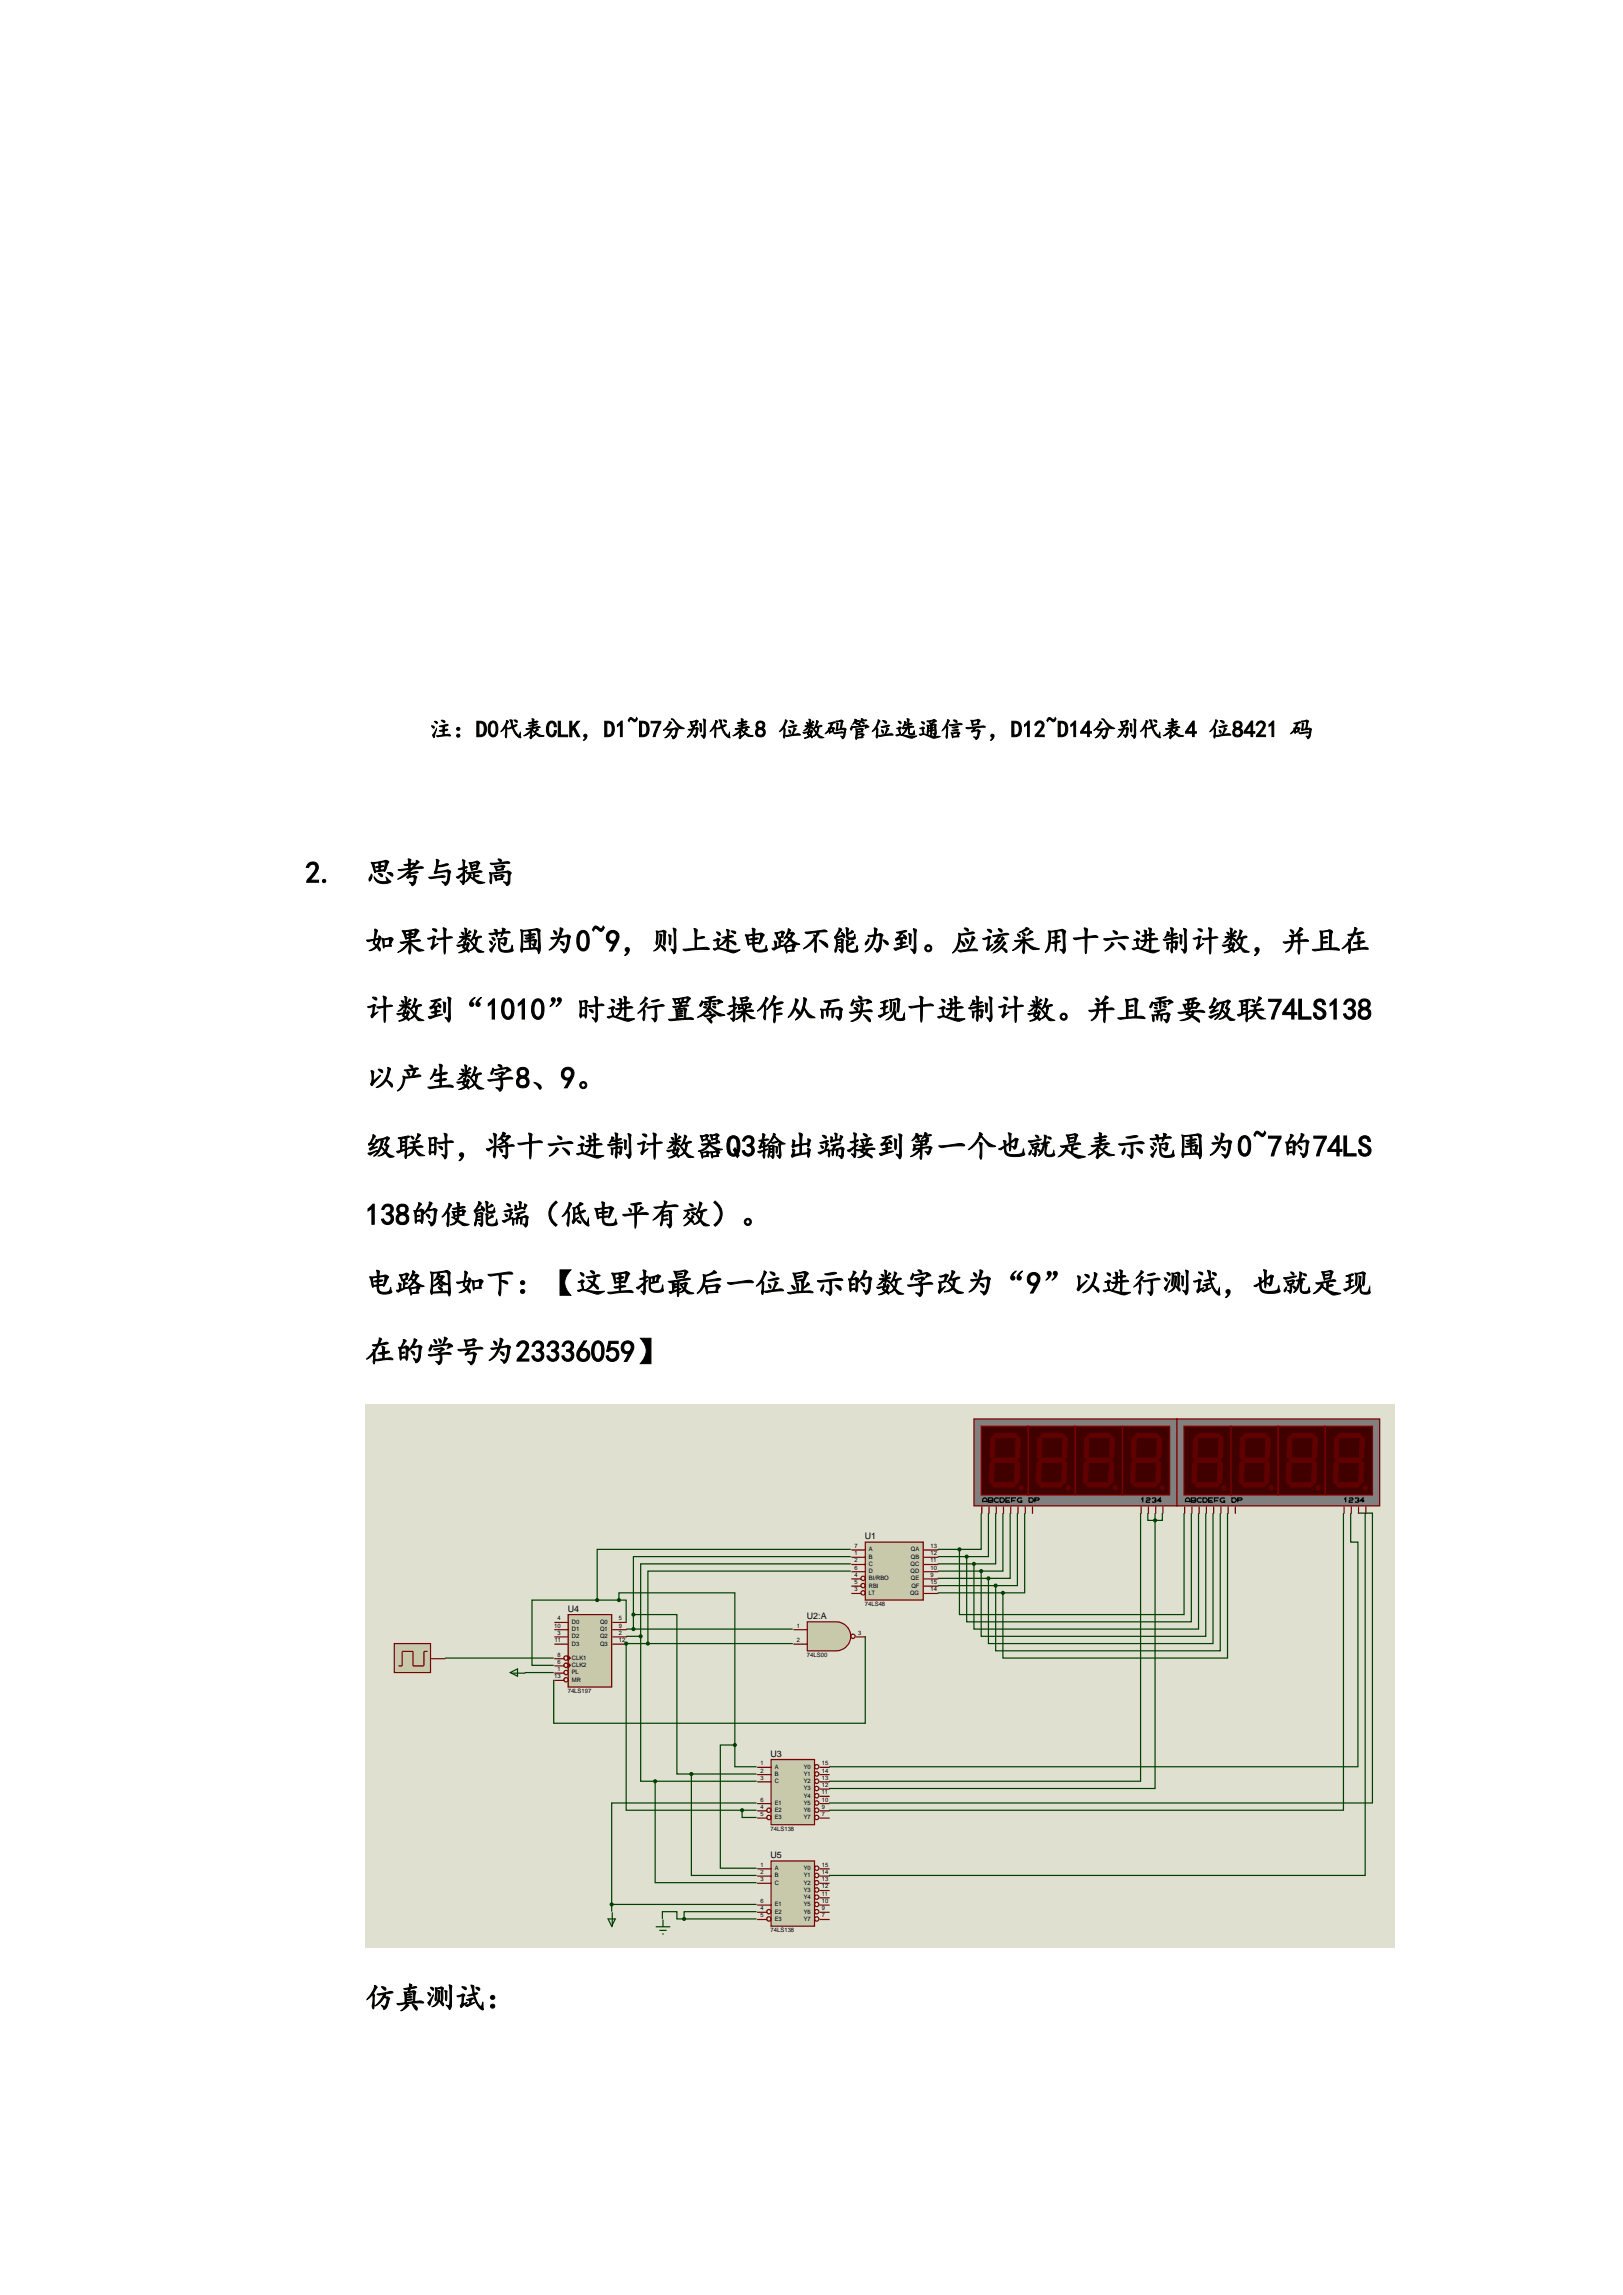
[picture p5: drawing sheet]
<svg xmlns="http://www.w3.org/2000/svg" width="210mm" height="297mm" viewBox="0 0 210 297" stroke-linecap="round" stroke-linejoin="round" font-family="sans-serif">
<defs><g id="words">
<g font-size="3.9">
<text x="39.5" y="114.3">2.</text>
<text x="47.3" y="114.3">思考与提高</text>
<text x="47.3" y="123.1">如果计数范围为0~9，则上述电路不能办到。应该采用十六进制计数，并且在</text>
<text x="47.3" y="132">计数到“1010”时进行置零操作从而实现十进制计数。并且需要级联74LS138</text>
<text x="47.3" y="140.8">以产生数字8、9。</text>
<text x="47.3" y="149.7">级联时，将十六进制计数器Q3输出端接到第一个也就是表示范围为0~7的74LS</text>
<text x="47.3" y="158.5">138的使能端（低电平有效）。</text>
<text x="47.3" y="167.4">电路图如下：【这里把最后一位显示的数字改为“9”以进行测试，也就是现</text>
<text x="47.3" y="176.2">在的学号为23336059】</text>
<text x="47.3" y="259.9">仿真测试：</text>
</g>
<text font-size="3" x="55.6" y="95.4">注：D0代表CLK，D1~D7分别代表8 位数码管位选通信号，D12~D14分别代表4 位8421 码</text>
<g font-size="1.2">
<text x="111.9" y="199.2">U1</text>
<text x="73.5" y="208.6">U4</text>
<text x="104.4" y="209.5">U2:A</text>
<text x="99.7" y="227.4">U3</text>
<text x="99.7" y="240.5">U5</text>
</g>
<g font-size=".8">
<text x="110.6" y="200.3">7</text>
<text x="110.6" y="201.3">1</text>
<text x="110.6" y="202.2">2</text>
<text x="110.6" y="203.1">6</text>
<text x="112.4" y="200.8">A</text>
<text x="112.4" y="201.7">B</text>
<text x="112.4" y="202.6">C</text>
<text x="112.4" y="203.6">D</text>
<text x="117.8" y="202.6">QC</text>
<text x="117.8" y="203.6">QD</text>
<text x="117.9" y="200.8">QA</text>
<text x="117.9" y="201.7">QB</text>
<text x="120.4" y="200.3">13</text>
<text x="120.4" y="201.3">12</text>
<text x="120.4" y="202.2">11</text>
<text x="120.4" y="203.1">10</text>
<text x="72.1" y="209.7">4</text>
<text x="80.1" y="209.7">5</text>
<text x="110.6" y="204.1">4</text>
<text x="110.6" y="205">5</text>
<text x="110.6" y="205.9">3</text>
<text x="111.9" y="207.8">74LS48</text>
<text x="112.4" y="204.5">BI/RBO</text>
<text x="112.4" y="205.4">RBI</text>
<text x="112.4" y="206.4">LT</text>
<text x="117.8" y="206.4">QG</text>
<text x="117.9" y="204.5">QE</text>
<text x="117.9" y="205.4">QF</text>
<text x="120.4" y="204.1">9</text>
<text x="120.4" y="205">15</text>
<text x="120.4" y="205.9">14</text>
<text x="71.7" y="210.6">10</text>
<text x="71.8" y="212.5">11</text>
<text x="72.1" y="211.6">3</text>
<text x="72.1" y="214.4">8</text>
<text x="72.1" y="215.3">6</text>
<text x="74" y="210.1">D0</text>
<text x="74" y="211.1">D1</text>
<text x="74" y="212">D2</text>
<text x="74" y="213">D3</text>
<text x="74" y="214.8">CLK1</text>
<text x="74" y="215.8">CLK2</text>
<text x="77.6" y="210.1">Q0</text>
<text x="77.6" y="211.1">Q1</text>
<text x="77.6" y="212">Q2</text>
<text x="77.6" y="213">Q3</text>
<text x="80.1" y="210.6">9</text>
<text x="80.1" y="211.6">2</text>
<text x="80.1" y="212.5">12</text>
<text x="103.1" y="210.6">1</text>
<text x="103.1" y="212.5">2</text>
<text x="104.4" y="214.4">74LS00</text>
<text x="111" y="211.6">3</text>
<text x="71.7" y="217.2">13</text>
<text x="72.1" y="216.3">1</text>
<text x="73.5" y="219.1">74LS197</text>
<text x="74" y="216.7">PL</text>
<text x="74" y="217.6">MR</text>
<text x="98.4" y="228.5">1</text>
<text x="98.4" y="229.4">2</text>
<text x="98.4" y="230.3">3</text>
<text x="98.4" y="233.1">6</text>
<text x="100.2" y="228.9">A</text>
<text x="100.2" y="229.8">B</text>
<text x="100.2" y="230.8">C</text>
<text x="100.2" y="233.6">E1</text>
<text x="104" y="228.9">Y0</text>
<text x="104" y="229.8">Y1</text>
<text x="104" y="230.8">Y2</text>
<text x="104" y="231.7">Y3</text>
<text x="104" y="232.6">Y4</text>
<text x="104" y="233.6">Y5</text>
<text x="106.3" y="228.5">15</text>
<text x="106.3" y="229.4">14</text>
<text x="106.3" y="230.3">13</text>
<text x="106.3" y="231.3">12</text>
<text x="106.3" y="232.2">11</text>
<text x="106.3" y="233.1">10</text>
<text x="98.4" y="234.1">4</text>
<text x="98.4" y="235">5</text>
<text x="99.7" y="236.9">74LS138</text>
<text x="100.2" y="234.5">E2</text>
<text x="100.2" y="235.5">E3</text>
<text x="104" y="234.5">Y6</text>
<text x="104" y="235.5">Y7</text>
<text x="106.3" y="234.1">9</text>
<text x="106.3" y="235">7</text>
<text x="98.4" y="241.6">1</text>
<text x="98.4" y="242.5">2</text>
<text x="98.4" y="243.5">3</text>
<text x="100.2" y="242">A</text>
<text x="100.2" y="243">B</text>
<text x="100.2" y="243.9">C</text>
<text x="104" y="242">Y0</text>
<text x="104" y="243">Y1</text>
<text x="104" y="243.9">Y2</text>
<text x="104" y="244.8">Y3</text>
<text x="104" y="245.8">Y4</text>
<text x="106.3" y="241.6">15</text>
<text x="106.3" y="242.5">14</text>
<text x="106.3" y="243.5">13</text>
<text x="106.3" y="244.4">12</text>
<text x="106.3" y="245.3">11</text>
<text x="98.4" y="246.3">6</text>
<text x="98.4" y="247.2">4</text>
<text x="98.4" y="248.1">5</text>
<text x="99.7" y="250">74LS138</text>
<text x="100.2" y="246.7">E1</text>
<text x="100.2" y="247.6">E2</text>
<text x="100.2" y="248.6">E3</text>
<text x="104" y="246.7">Y5</text>
<text x="104" y="247.6">Y6</text>
<text x="104" y="248.6">Y7</text>
<text x="106.3" y="246.3">10</text>
<text x="106.3" y="247.2">9</text>
<text x="106.3" y="248.1">7</text>
</g>
</g></defs>
<path d="M47.3 181.8h133.1v70.3h-133.1z" fill="#e0e0d0"/>
<g fill="none" stroke="#004000" stroke-width=".16">
<path d="M127 195.8v4.7h-2.9M127.9 195.8v5.6h-2.8M128.8 195.8v6.6h-2.8M129.8 195.8v7.5h-2.8M130.7 195.8v8.5h-2.8M131.6 195.8v9.4h-2.8M132.6 195.8v10.3h-2.8M147.6 195.8v34.7h-40.3M148.5 195.8v1h1M149.5 196.8v34.7h-42.2M149.5 195.8v1M150.4 195.8v1h-.9"/>
<path d="M153.2 195.8v13.1h-29.1v-8.4M154.1 195.8v14.1h-29v-8.5M155.1 195.8v15h-29.1v-8.4M156 195.8v16h-29v-8.5M157 195.8v16.9h-29.1v-8.4M157.9 195.8v17.8h-29.1v-8.4M158.8 195.8v18.8h-29v-8.5M173.8 195.8v38.5h-66.5M174.8 195.8v3.8h.9v29h-68.4M175.7 195.8h1.9v37.5h-70.3M176.6 195.8v46.9h-69.3M57.6 214.6h14"/>
<path d="M67.9 216.5h3.7M77.3 207.1h-8.5v8.4h2.8M77.3 207.1h2.8M80.1 207.1h.9v2.8M80.1 207.1v-1h15v19.7M81 212.7h.1M81 212.7v21.6h15M81 210.8h21.6M81 212.7h21.6M81 211.8h1.9M82 208.9h5.6v20.7h1.9M82 208.9v1.9"/>
<path d="M82.9 211.8v18.7h1.9M110.1 200.5h-32.8v6.6M110.1 203.3h-26.3v9.4M110.1 202.4h-27.2v9.4M110.1 201.4h-28.1v7.5M112 211.8v11.2h-40.4v-5.6M121.3 200.5h2.8M121.3 201.4h3.8M121.3 202.4h4.7M121.3 203.3h5.7M121.3 204.3h6.6M121.3 205.2h7.5"/>
<path d="M121.3 206.1h8.5M84.8 230.5v13.1h13.1M84.8 230.5h13.1M89.5 229.6v13.1h8.4M89.5 229.6h8.4M95.1 225.8v2.8h2.8M95.1 225.8h-1.9v16h4.7M96 234.3v.9h1.9M96 234.3h1.9M97.9 233.3h-18.8v13.2M79.1 246.5h18.8M79.1 246.5v.9"/>
<path d="M85.7 248.3v-.9h1.9v.9h.9M88.5 248.3h9.4M97.9 247.4h-9.4v.9"/>
</g>
<path d="M104.5 209.9h3.7a1.88 1.88 0 0 1 1.9 1.9 1.88 1.88 0 0 1-1.9 1.8h-3.7z" fill-rule="evenodd" fill="#c8c8aa"/>
<g fill="none" stroke="#800000" stroke-width=".16">
<path d="M102.7 210.9h1.8M102.7 212.8h1.8M104.5 209.9h3.7a1.88 1.88 0 0 1 1.9 1.9 1.88 1.88 0 0 1-1.9 1.8h-3.7zM110.7 211.8h1.3"/>
<circle cx="110.4" cy="211.8" r=".28"/>
</g>
<path d="M73.5 208.9h5.6v9.4h-5.6z" fill="#c8c8aa"/>
<g fill="none" stroke="#800000" stroke-width=".16">
<path d="M71.7 210h1.9M71.7 210.9h1.9M71.7 211.8h1.9M71.7 212.8h1.9M71.7 214.7h1.3M71.7 215.6h1.3M71.7 216.5h1.3M71.7 217.5h1.3M73.5 208.9h5.6v9.4h-5.6zM73.5 214.3l.3 .3-.3 .3zM73.5 215.2l.3 .3-.3 .3zM79.2 210h1.9"/>
<path d="M79.2 210.9h1.9M79.2 211.8h1.9M79.2 212.8h1.9"/>
<circle cx="73.2" cy="217.4" r=".28"/>
<circle cx="73.2" cy="216.5" r=".28"/>
<circle cx="73.2" cy="215.5" r=".28"/>
<circle cx="73.2" cy="214.6" r=".28"/>
</g>
<path d="M66 216.5l1-.5v.9zM66.1 216.5h1.9" fill="none" stroke="#004000" stroke-width=".16"/>
<path d="M152.3 183.6h26.2v11.3h-26.2z" fill="#808080"/>
<path d="M152.3 183.6h26.2v11.3h-26.2z" fill="none" stroke="#800000" stroke-width=".16"/>
<path d="M153.2 184.6h6.1v8.9h-6.1z" fill="#400000"/>
<path d="M153.2 184.6h6.1v8.9h-6.1z" fill="none" stroke="#800000" stroke-width=".16"/>
<path d="M155.1 185.5h2.5l.3 .3-.3 .3h-2.5l-.3-.3z" fill-rule="evenodd" fill="#600000"/>
<path d="M155.1 185.5h2.5l.3 .3-.3 .3h-2.5l-.3-.3z" fill="none" stroke="#600000" stroke-width=".13"/>
<path d="M158 185.9l.3 .3-.1 2.4-.3 .3-.3-.3 .1-2.4z" fill-rule="evenodd" fill="#600000"/>
<path d="M158 185.9l.3 .3-.1 2.4-.3 .3-.3-.3 .1-2.4z" fill="none" stroke="#600000" stroke-width=".13"/>
<path d="M155 188.7h2.5l.3 .3-.3 .3h-2.5l-.3-.3z" fill-rule="evenodd" fill="#600000"/>
<path d="M155 188.7h2.5l.3 .3-.3 .3h-2.5l-.3-.3z" fill="none" stroke="#600000" stroke-width=".13"/>
<path d="M154.7 185.9l.3 .3-.1 2.4-.3 .3-.3-.3 .1-2.4z" fill-rule="evenodd" fill="#600000"/>
<path d="M154.7 185.9l.3 .3-.1 2.4-.3 .3-.3-.3 .1-2.4z" fill="none" stroke="#600000" stroke-width=".13"/>
<path d="M157.9 189.1l.3 .3-.1 2.4-.3 .3-.3-.3 .1-2.4z" fill-rule="evenodd" fill="#600000"/>
<path d="M157.9 189.1l.3 .3-.1 2.4-.3 .3-.3-.3 .1-2.4z" fill="none" stroke="#600000" stroke-width=".13"/>
<path d="M154.9 191.9h2.5l.3 .3-.3 .2h-2.5l-.3-.2z" fill-rule="evenodd" fill="#600000"/>
<path d="M154.9 191.9h2.5l.3 .3-.3 .2h-2.5l-.3-.2z" fill="none" stroke="#600000" stroke-width=".13"/>
<path d="M154.6 189.1l.3 .3-.1 2.4-.3 .3-.3-.3 .1-2.4z" fill-rule="evenodd" fill="#600000"/>
<path d="M154.6 189.1l.3 .3-.1 2.4-.3 .3-.3-.3 .1-2.4z" fill="none" stroke="#600000" stroke-width=".13"/>
<path d="M159.3 184.6h6.1v8.9h-6.1z" fill="#400000"/>
<path d="M159.3 184.6h6.1v8.9h-6.1z" fill="none" stroke="#800000" stroke-width=".16"/>
<path d="M161.2 185.5h2.5l.3 .3-.3 .3h-2.5l-.3-.3z" fill-rule="evenodd" fill="#600000"/>
<path d="M161.2 185.5h2.5l.3 .3-.3 .3h-2.5l-.3-.3z" fill="none" stroke="#600000" stroke-width=".13"/>
<path d="M164.1 185.9l.3 .3-.1 2.4-.3 .3-.3-.3 .1-2.4z" fill-rule="evenodd" fill="#600000"/>
<path d="M164.1 185.9l.3 .3-.1 2.4-.3 .3-.3-.3 .1-2.4z" fill="none" stroke="#600000" stroke-width=".13"/>
<path d="M161.1 188.7h2.5l.3 .3-.3 .3h-2.5l-.3-.3z" fill-rule="evenodd" fill="#600000"/>
<path d="M161.1 188.7h2.5l.3 .3-.3 .3h-2.5l-.3-.3z" fill="none" stroke="#600000" stroke-width=".13"/>
<path d="M160.8 185.9l.3 .3-.1 2.4-.3 .3-.3-.3 .1-2.4z" fill-rule="evenodd" fill="#600000"/>
<path d="M160.8 185.9l.3 .3-.1 2.4-.3 .3-.3-.3 .1-2.4z" fill="none" stroke="#600000" stroke-width=".13"/>
<path d="M164 189.1l.3 .3-.1 2.4-.3 .3-.3-.3 .1-2.4z" fill-rule="evenodd" fill="#600000"/>
<path d="M164 189.1l.3 .3-.1 2.4-.3 .3-.3-.3 .1-2.4z" fill="none" stroke="#600000" stroke-width=".13"/>
<path d="M161 191.9h2.5l.3 .3-.3 .2h-2.5l-.3-.2z" fill-rule="evenodd" fill="#600000"/>
<path d="M161 191.9h2.5l.3 .3-.3 .2h-2.5l-.3-.2z" fill="none" stroke="#600000" stroke-width=".13"/>
<path d="M160.7 189.1l.3 .3-.1 2.4-.3 .3-.3-.3 .1-2.4z" fill-rule="evenodd" fill="#600000"/>
<path d="M160.7 189.1l.3 .3-.1 2.4-.3 .3-.3-.3 .1-2.4z" fill="none" stroke="#600000" stroke-width=".13"/>
<circle cx="158.4" cy="192.5" r=".28" fill="#600000"/>
<circle cx="158.4" cy="192.5" r=".28" fill="none" stroke="#600000" stroke-width=".13"/>
<circle cx="164.5" cy="192.5" r=".28" fill="#600000"/>
<circle cx="164.5" cy="192.5" r=".28" fill="none" stroke="#600000" stroke-width=".13"/>
<path d="M165.4 184.6h6.1v8.9h-6.1z" fill="#400000"/>
<path d="M165.4 184.6h6.1v8.9h-6.1z" fill="none" stroke="#800000" stroke-width=".16"/>
<path d="M167.3 185.5h2.5l.3 .3-.3 .3h-2.5l-.3-.3z" fill-rule="evenodd" fill="#600000"/>
<path d="M167.3 185.5h2.5l.3 .3-.3 .3h-2.5l-.3-.3z" fill="none" stroke="#600000" stroke-width=".13"/>
<path d="M170.2 185.9l.3 .3-.1 2.4-.3 .3-.3-.3 .1-2.4z" fill-rule="evenodd" fill="#600000"/>
<path d="M170.2 185.9l.3 .3-.1 2.4-.3 .3-.3-.3 .1-2.4z" fill="none" stroke="#600000" stroke-width=".13"/>
<path d="M167.2 188.7h2.5l.3 .3-.3 .3h-2.5l-.3-.3z" fill-rule="evenodd" fill="#600000"/>
<path d="M167.2 188.7h2.5l.3 .3-.3 .3h-2.5l-.3-.3z" fill="none" stroke="#600000" stroke-width=".13"/>
<path d="M166.9 185.9l.3 .3-.1 2.4-.3 .3-.3-.3 .1-2.4z" fill-rule="evenodd" fill="#600000"/>
<path d="M166.9 185.9l.3 .3-.1 2.4-.3 .3-.3-.3 .1-2.4z" fill="none" stroke="#600000" stroke-width=".13"/>
<path d="M170.1 189.1l.3 .3-.1 2.4-.3 .3-.3-.3 .1-2.4z" fill-rule="evenodd" fill="#600000"/>
<path d="M170.1 189.1l.3 .3-.1 2.4-.3 .3-.3-.3 .1-2.4z" fill="none" stroke="#600000" stroke-width=".13"/>
<path d="M167.1 191.9h2.5l.3 .3-.3 .2h-2.5l-.3-.2z" fill-rule="evenodd" fill="#600000"/>
<path d="M167.1 191.9h2.5l.3 .3-.3 .2h-2.5l-.3-.2z" fill="none" stroke="#600000" stroke-width=".13"/>
<path d="M166.8 189.1l.3 .3-.1 2.4-.3 .3-.3-.3 .1-2.4z" fill-rule="evenodd" fill="#600000"/>
<path d="M166.8 189.1l.3 .3-.1 2.4-.3 .3-.3-.3 .1-2.4z" fill="none" stroke="#600000" stroke-width=".13"/>
<circle cx="170.6" cy="192.5" r=".28" fill="#600000"/>
<circle cx="170.6" cy="192.5" r=".28" fill="none" stroke="#600000" stroke-width=".13"/>
<path d="M171.5 184.6h6.1v8.9h-6.1z" fill="#400000"/>
<path d="M171.5 184.6h6.1v8.9h-6.1z" fill="none" stroke="#800000" stroke-width=".16"/>
<path d="M173.4 185.5h2.5l.3 .3-.3 .3h-2.5l-.3-.3z" fill-rule="evenodd" fill="#600000"/>
<path d="M173.4 185.5h2.5l.3 .3-.3 .3h-2.5l-.3-.3z" fill="none" stroke="#600000" stroke-width=".13"/>
<path d="M176.3 185.9l.3 .3-.1 2.4-.3 .3-.3-.3 .1-2.4z" fill-rule="evenodd" fill="#600000"/>
<path d="M176.3 185.9l.3 .3-.1 2.4-.3 .3-.3-.3 .1-2.4z" fill="none" stroke="#600000" stroke-width=".13"/>
<path d="M173.3 188.7h2.5l.3 .3-.3 .3h-2.5l-.3-.3z" fill-rule="evenodd" fill="#600000"/>
<path d="M173.3 188.7h2.5l.3 .3-.3 .3h-2.5l-.3-.3z" fill="none" stroke="#600000" stroke-width=".13"/>
<path d="M173 185.9l.3 .3-.1 2.4-.3 .3-.3-.3 .1-2.4z" fill-rule="evenodd" fill="#600000"/>
<path d="M173 185.9l.3 .3-.1 2.4-.3 .3-.3-.3 .1-2.4z" fill="none" stroke="#600000" stroke-width=".13"/>
<path d="M176.2 189.1l.3 .3-.1 2.4-.3 .3-.3-.3 .1-2.4z" fill-rule="evenodd" fill="#600000"/>
<path d="M176.2 189.1l.3 .3-.1 2.4-.3 .3-.3-.3 .1-2.4z" fill="none" stroke="#600000" stroke-width=".13"/>
<path d="M173.2 191.9h2.5l.3 .3-.3 .2h-2.5l-.3-.2z" fill-rule="evenodd" fill="#600000"/>
<path d="M173.2 191.9h2.5l.3 .3-.3 .2h-2.5l-.3-.2z" fill="none" stroke="#600000" stroke-width=".13"/>
<path d="M172.9 189.1l.3 .3-.1 2.4-.3 .3-.3-.3 .1-2.4z" fill-rule="evenodd" fill="#600000"/>
<path d="M172.9 189.1l.3 .3-.1 2.4-.3 .3-.3-.3 .1-2.4z" fill="none" stroke="#600000" stroke-width=".13"/>
<circle cx="176.6" cy="192.5" r=".28" fill="#600000"/>
<circle cx="176.6" cy="192.5" r=".28" fill="none" stroke="#600000" stroke-width=".13"/>
<g fill="none" stroke="#000" stroke-width=".16">
<path d="M153.4 194.4v-.4l.2-.1h.2l.2 .1v.4M153.5 194.3h.5M154.1 193.9h.5h.1l-.1 .2 .1 .2-.1 .1h-.5zM154.2 194.2h.5M155.5 193.9h-.1h-.3l-.2 .1v.2l.2 .2h.3l.1-.1M155.6 193.9h.4l.2 .1v.2l-.2 .2h-.4zM156.5 194.2h.4M157 193.9h-.6v.5h.6M157.2 194.2h.4M157.7 193.9h-.6v.5M158.5 193.9h-.1h-.3l-.2 .1v.2l.2 .2h.4v-.2h-.2M159.4 193.9h.4l.2 .1v.2l-.2 .2h-.4z"/>
<path d="M160.1 194.1h.5l.1-.2h-.1h-.5v.5M173.9 194l.2-.1v.5M174.6 193.9h.1h.3h.1l-.1 .2h-.3l-.1 .1v.2h.5M175.3 193.9h.1h.3h.1l-.1 .2 .1 .2-.1 .1h-.3l-.1-.1M175.6 194.2h.2M176.6 194.2h-.6l.4-.3v.5"/>
</g>
<path d="M153.3 195v.9M154.2 195v.9M155.2 195v.9M156.1 195v.9M157 195v.9M158 195v.9M158.9 195v.9M159.9 195v.9M173.9 195v.9M174.9 195v.9M175.8 195v.9M176.7 195v.9" fill="none" stroke="#800000" stroke-width=".16"/>
<path d="M126 183.6h26.3v11.3h-26.3z" fill="#808080"/>
<path d="M126 183.6h26.3v11.3h-26.3z" fill="none" stroke="#800000" stroke-width=".16"/>
<path d="M127 184.6h6.1v8.9h-6.1z" fill="#400000"/>
<path d="M127 184.6h6.1v8.9h-6.1z" fill="none" stroke="#800000" stroke-width=".16"/>
<path d="M128.8 185.5h2.6l.2 .3-.2 .3h-2.6l-.2-.3z" fill-rule="evenodd" fill="#600000"/>
<path d="M128.8 185.5h2.6l.2 .3-.2 .3h-2.6l-.2-.3z" fill="none" stroke="#600000" stroke-width=".13"/>
<path d="M131.7 185.9l.3 .3-.1 2.4-.3 .3-.2-.3 .1-2.4z" fill-rule="evenodd" fill="#600000"/>
<path d="M131.7 185.9l.3 .3-.1 2.4-.3 .3-.2-.3 .1-2.4z" fill="none" stroke="#600000" stroke-width=".13"/>
<path d="M128.7 188.7h2.6l.3 .3-.3 .3h-2.6l-.2-.3z" fill-rule="evenodd" fill="#600000"/>
<path d="M128.7 188.7h2.6l.3 .3-.3 .3h-2.6l-.2-.3z" fill="none" stroke="#600000" stroke-width=".13"/>
<path d="M128.5 185.9l.2 .3-.1 2.4-.2 .3-.3-.3 .1-2.4z" fill-rule="evenodd" fill="#600000"/>
<path d="M128.5 185.9l.2 .3-.1 2.4-.2 .3-.3-.3 .1-2.4z" fill="none" stroke="#600000" stroke-width=".13"/>
<path d="M131.6 189.1l.3 .3-.1 2.4-.2 .3-.3-.3 .1-2.4z" fill-rule="evenodd" fill="#600000"/>
<path d="M131.6 189.1l.3 .3-.1 2.4-.2 .3-.3-.3 .1-2.4z" fill="none" stroke="#600000" stroke-width=".13"/>
<path d="M128.6 191.9h2.6l.3 .3-.3 .2h-2.6l-.2-.2z" fill-rule="evenodd" fill="#600000"/>
<path d="M128.6 191.9h2.6l.3 .3-.3 .2h-2.6l-.2-.2z" fill="none" stroke="#600000" stroke-width=".13"/>
<path d="M128.4 189.1l.2 .3v2.4l-.3 .3-.3-.3 .1-2.4z" fill-rule="evenodd" fill="#600000"/>
<path d="M128.4 189.1l.2 .3v2.4l-.3 .3-.3-.3 .1-2.4z" fill="none" stroke="#600000" stroke-width=".13"/>
<path d="M133.1 184.6h6v8.9h-6z" fill="#400000"/>
<path d="M133.1 184.6h6v8.9h-6z" fill="none" stroke="#800000" stroke-width=".16"/>
<path d="M134.9 185.5h2.6l.2 .3-.2 .3h-2.6l-.3-.3z" fill-rule="evenodd" fill="#600000"/>
<path d="M134.9 185.5h2.6l.2 .3-.2 .3h-2.6l-.3-.3z" fill="none" stroke="#600000" stroke-width=".13"/>
<path d="M137.8 185.9l.3 .3-.1 2.4-.3 .3-.2-.3 .1-2.4z" fill-rule="evenodd" fill="#600000"/>
<path d="M137.8 185.9l.3 .3-.1 2.4-.3 .3-.2-.3 .1-2.4z" fill="none" stroke="#600000" stroke-width=".13"/>
<path d="M134.8 188.7h2.6l.2 .3-.2 .3h-2.6l-.2-.3z" fill-rule="evenodd" fill="#600000"/>
<path d="M134.8 188.7h2.6l.2 .3-.2 .3h-2.6l-.2-.3z" fill="none" stroke="#600000" stroke-width=".13"/>
<path d="M134.6 185.9l.2 .3-.1 2.4-.2 .3-.3-.3 .1-2.4z" fill-rule="evenodd" fill="#600000"/>
<path d="M134.6 185.9l.2 .3-.1 2.4-.2 .3-.3-.3 .1-2.4z" fill="none" stroke="#600000" stroke-width=".13"/>
<path d="M137.7 189.1l.3 .3-.1 2.4-.3 .3-.2-.3 .1-2.4z" fill-rule="evenodd" fill="#600000"/>
<path d="M137.7 189.1l.3 .3-.1 2.4-.3 .3-.2-.3 .1-2.4z" fill="none" stroke="#600000" stroke-width=".13"/>
<path d="M134.7 191.9h2.6l.3 .3-.3 .2h-2.6l-.2-.2z" fill-rule="evenodd" fill="#600000"/>
<path d="M134.7 191.9h2.6l.3 .3-.3 .2h-2.6l-.2-.2z" fill="none" stroke="#600000" stroke-width=".13"/>
<path d="M134.5 189.1l.2 .3-.1 2.4-.2 .3-.3-.3 .1-2.4z" fill-rule="evenodd" fill="#600000"/>
<path d="M134.5 189.1l.2 .3-.1 2.4-.2 .3-.3-.3 .1-2.4z" fill="none" stroke="#600000" stroke-width=".13"/>
<circle cx="132.1" cy="192.5" r=".28" fill="#600000"/>
<circle cx="132.1" cy="192.5" r=".28" fill="none" stroke="#600000" stroke-width=".13"/>
<circle cx="138.2" cy="192.5" r=".28" fill="#600000"/>
<circle cx="138.2" cy="192.5" r=".28" fill="none" stroke="#600000" stroke-width=".13"/>
<path d="M139.1 184.6h6.1v8.9h-6.1z" fill="#400000"/>
<path d="M139.1 184.6h6.1v8.9h-6.1z" fill="none" stroke="#800000" stroke-width=".16"/>
<path d="M141 185.5h2.6l.2 .3-.2 .3h-2.6l-.3-.3z" fill-rule="evenodd" fill="#600000"/>
<path d="M141 185.5h2.6l.2 .3-.2 .3h-2.6l-.3-.3z" fill="none" stroke="#600000" stroke-width=".13"/>
<path d="M143.9 185.9l.3 .3-.1 2.4-.3 .3-.2-.3v-2.4z" fill-rule="evenodd" fill="#600000"/>
<path d="M143.9 185.9l.3 .3-.1 2.4-.3 .3-.2-.3v-2.4z" fill="none" stroke="#600000" stroke-width=".13"/>
<path d="M140.9 188.7h2.6l.2 .3-.2 .3h-2.6l-.3-.3z" fill-rule="evenodd" fill="#600000"/>
<path d="M140.9 188.7h2.6l.2 .3-.2 .3h-2.6l-.3-.3z" fill="none" stroke="#600000" stroke-width=".13"/>
<path d="M140.6 185.9l.3 .3-.1 2.4-.2 .3-.3-.3 .1-2.4z" fill-rule="evenodd" fill="#600000"/>
<path d="M140.6 185.9l.3 .3-.1 2.4-.2 .3-.3-.3 .1-2.4z" fill="none" stroke="#600000" stroke-width=".13"/>
<path d="M143.8 189.1l.3 .3-.1 2.4-.3 .3-.2-.3 .1-2.4z" fill-rule="evenodd" fill="#600000"/>
<path d="M143.8 189.1l.3 .3-.1 2.4-.3 .3-.2-.3 .1-2.4z" fill="none" stroke="#600000" stroke-width=".13"/>
<path d="M140.8 191.9h2.6l.2 .3-.2 .2h-2.6l-.2-.2z" fill-rule="evenodd" fill="#600000"/>
<path d="M140.8 191.9h2.6l.2 .3-.2 .2h-2.6l-.2-.2z" fill="none" stroke="#600000" stroke-width=".13"/>
<path d="M140.6 189.1l.2 .3-.1 2.4-.2 .3-.3-.3 .1-2.4z" fill-rule="evenodd" fill="#600000"/>
<path d="M140.6 189.1l.2 .3-.1 2.4-.2 .3-.3-.3 .1-2.4z" fill="none" stroke="#600000" stroke-width=".13"/>
<circle cx="144.3" cy="192.5" r=".28" fill="#600000"/>
<circle cx="144.3" cy="192.5" r=".28" fill="none" stroke="#600000" stroke-width=".13"/>
<path d="M145.2 184.6h6.1v8.9h-6.1z" fill="#400000"/>
<path d="M145.2 184.6h6.1v8.9h-6.1z" fill="none" stroke="#800000" stroke-width=".16"/>
<path d="M147.1 185.5h2.5l.3 .3-.3 .3h-2.5l-.3-.3z" fill-rule="evenodd" fill="#600000"/>
<path d="M147.1 185.5h2.5l.3 .3-.3 .3h-2.5l-.3-.3z" fill="none" stroke="#600000" stroke-width=".13"/>
<path d="M150 185.9l.3 .3-.1 2.4-.3 .3-.3-.3 .1-2.4z" fill-rule="evenodd" fill="#600000"/>
<path d="M150 185.9l.3 .3-.1 2.4-.3 .3-.3-.3 .1-2.4z" fill="none" stroke="#600000" stroke-width=".13"/>
<path d="M147 188.7h2.6l.2 .3-.2 .3h-2.6l-.3-.3z" fill-rule="evenodd" fill="#600000"/>
<path d="M147 188.7h2.6l.2 .3-.2 .3h-2.6l-.3-.3z" fill="none" stroke="#600000" stroke-width=".13"/>
<path d="M146.7 185.9l.3 .3-.1 2.4-.3 .3-.2-.3 .1-2.4z" fill-rule="evenodd" fill="#600000"/>
<path d="M146.7 185.9l.3 .3-.1 2.4-.3 .3-.2-.3 .1-2.4z" fill="none" stroke="#600000" stroke-width=".13"/>
<path d="M149.9 189.1l.3 .3-.1 2.4-.3 .3-.2-.3v-2.4z" fill-rule="evenodd" fill="#600000"/>
<path d="M149.9 189.1l.3 .3-.1 2.4-.3 .3-.2-.3v-2.4z" fill="none" stroke="#600000" stroke-width=".13"/>
<path d="M146.9 191.9h2.6l.2 .3-.2 .2h-2.6l-.3-.2z" fill-rule="evenodd" fill="#600000"/>
<path d="M146.9 191.9h2.6l.2 .3-.2 .2h-2.6l-.3-.2z" fill="none" stroke="#600000" stroke-width=".13"/>
<path d="M146.6 189.1l.3 .3-.1 2.4-.2 .3-.3-.3 .1-2.4z" fill-rule="evenodd" fill="#600000"/>
<path d="M146.6 189.1l.3 .3-.1 2.4-.2 .3-.3-.3 .1-2.4z" fill="none" stroke="#600000" stroke-width=".13"/>
<circle cx="150.4" cy="192.5" r=".28" fill="#600000"/>
<circle cx="150.4" cy="192.5" r=".28" fill="none" stroke="#600000" stroke-width=".13"/>
<g fill="none" stroke="#000" stroke-width=".16">
<path d="M127.1 194.4v-.4l.2-.1h.2l.2 .1v.4M127.2 194.3h.6M127.9 193.9h.5h.1l-.1 .2 .1 .2-.1 .1h-.5zM128 194.2h.4M129.2 193.9h-.1h-.3l-.2 .1v.2l.2 .2h.3l.1-.1M129.4 193.9h.4l.2 .1v.2l-.2 .2h-.4zM130.2 194.2h.4M130.7 193.9h-.6v.5h.6M131 194.2h.4M131.5 193.9h-.6v.5M132.2 193.9h-.1h-.3l-.2 .1v.2l.2 .2h.4v-.2h-.2M133.1 193.9h.4l.2 .1v.2l-.2 .2h-.4z"/>
<path d="M133.9 194.1h.5l.1-.2h-.1h-.5v.5M147.7 194l.2-.1v.5M148.3 193.9h.1h.3l.1 .1-.1 .1h-.3l-.1 .3h.5M149.1 193.9h.1h.3h.1l-.1 .2 .1 .2-.1 .1h-.3l-.1-.1M149.4 194.2h.1M150.3 194.2h-.6l.4-.3v.5"/>
</g>
<path d="M127 195v.9M128 195v.9M128.9 195v.9M129.9 195v.9M130.8 195v.9M131.7 195v.9M132.7 195v.9M133.6 195v.9M147.7 195v.9M148.6 195v.9M149.5 195v.9M150.5 195v.9" fill="none" stroke="#800000" stroke-width=".16"/>
<path d="M112 199.6h7.5v7.5h-7.5z" fill="#c8c8aa"/>
<g fill="none" stroke="#800000" stroke-width=".16">
<path d="M112 199.6h7.5v7.5h-7.5zM110.2 200.6h1.8M110.2 201.5h1.8M110.2 202.5h1.8M110.2 203.4h1.8M110.2 204.3h1.3M110.2 205.3h1.3M110.2 206.2h1.3M119.5 200.6h1.9M119.5 201.5h1.9M119.5 202.5h1.9M119.5 203.4h1.9"/>
<path d="M119.5 204.3h1.9M119.5 205.3h1.9M119.5 206.2h1.9"/>
<circle cx="111.7" cy="204.3" r=".28"/>
<circle cx="111.7" cy="206.1" r=".28"/>
<circle cx="111.7" cy="205.2" r=".28"/>
</g>
<circle cx="149.5" cy="196.8" r=".19" fill="#004000"/>
<circle cx="149.5" cy="196.8" r=".19" fill="none" stroke="#004000" stroke-width=".16"/>
<circle cx="124.1" cy="200.5" r=".19" fill="#004000"/>
<circle cx="124.1" cy="200.5" r=".19" fill="none" stroke="#004000" stroke-width=".16"/>
<circle cx="125.1" cy="201.4" r=".19" fill="#004000"/>
<circle cx="125.1" cy="201.4" r=".19" fill="none" stroke="#004000" stroke-width=".16"/>
<circle cx="126" cy="202.4" r=".19" fill="#004000"/>
<circle cx="126" cy="202.4" r=".19" fill="none" stroke="#004000" stroke-width=".16"/>
<circle cx="127" cy="203.3" r=".19" fill="#004000"/>
<circle cx="127" cy="203.3" r=".19" fill="none" stroke="#004000" stroke-width=".16"/>
<circle cx="127.9" cy="204.3" r=".19" fill="#004000"/>
<circle cx="127.9" cy="204.3" r=".19" fill="none" stroke="#004000" stroke-width=".16"/>
<circle cx="128.8" cy="205.2" r=".19" fill="#004000"/>
<circle cx="128.8" cy="205.2" r=".19" fill="none" stroke="#004000" stroke-width=".16"/>
<circle cx="129.8" cy="206.1" r=".19" fill="#004000"/>
<circle cx="129.8" cy="206.1" r=".19" fill="none" stroke="#004000" stroke-width=".16"/>
<circle cx="77.3" cy="207.1" r=".19" fill="#004000"/>
<circle cx="77.3" cy="207.1" r=".19" fill="none" stroke="#004000" stroke-width=".16"/>
<circle cx="82" cy="210.8" r=".19" fill="#004000"/>
<circle cx="82" cy="210.8" r=".19" fill="none" stroke="#004000" stroke-width=".16"/>
<circle cx="83.8" cy="212.7" r=".19" fill="#004000"/>
<circle cx="83.8" cy="212.7" r=".19" fill="none" stroke="#004000" stroke-width=".16"/>
<path d="M99.8 227.7h5.6v8.4h-5.6z" fill="#c8c8aa"/>
<g fill="none" stroke="#800000" stroke-width=".16">
<path d="M98 228.7h1.9M98 229.7h1.9M98 230.6h1.9M98 233.4h1.9M98 234.3h1.3M98 235.3h1.3M99.8 227.7h5.6v8.4h-5.6zM106 228.7h1.4M106 229.7h1.4M106 230.6h1.4M106 233.4h1.4M106 234.3h1.4"/>
<path d="M106 235.3h1.4M106 231.5h1.4M106 232.5h1.4"/>
<circle cx="99.5" cy="235.2" r=".28"/>
<circle cx="99.5" cy="234.3" r=".28"/>
<circle cx="105.7" cy="233.3" r=".28"/>
<circle cx="105.7" cy="235.2" r=".28"/>
<circle cx="105.7" cy="234.3" r=".28"/>
<circle cx="105.7" cy="228.6" r=".28"/>
<circle cx="105.7" cy="232.4" r=".28"/>
<circle cx="105.7" cy="231.5" r=".28"/>
<circle cx="105.7" cy="230.5" r=".28"/>
<circle cx="105.7" cy="229.6" r=".28"/>
</g>
<path d="M99.8 240.8h5.6v8.5h-5.6z" fill="#c8c8aa"/>
<g fill="none" stroke="#800000" stroke-width=".16">
<path d="M98 241.8h1.9M98 242.8h1.9M98 243.7h1.9M98 246.5h1.9M98 247.5h1.3M98 248.4h1.3M99.8 240.8h5.6v8.5h-5.6zM106 241.8h1.4M106 242.8h1.4M106 243.7h1.4M106 246.5h1.4M106 247.5h1.4"/>
<path d="M106 248.4h1.4M106 244.7h1.4M106 245.6h1.4"/>
<circle cx="99.5" cy="248.3" r=".28"/>
<circle cx="99.5" cy="247.4" r=".28"/>
<circle cx="105.7" cy="242.7" r=".28"/>
<circle cx="105.7" cy="247.4" r=".28"/>
<circle cx="105.7" cy="244.6" r=".28"/>
<circle cx="105.7" cy="246.5" r=".28"/>
<circle cx="105.7" cy="241.8" r=".28"/>
<circle cx="105.7" cy="245.5" r=".28"/>
<circle cx="105.7" cy="243.6" r=".28"/>
<circle cx="105.7" cy="248.3" r=".28"/>
</g>
<circle cx="81" cy="212.7" r=".19" fill="#004000"/>
<circle cx="81" cy="212.7" r=".19" fill="none" stroke="#004000" stroke-width=".16"/>
<circle cx="96" cy="234.3" r=".19" fill="#004000"/>
<circle cx="96" cy="234.3" r=".19" fill="none" stroke="#004000" stroke-width=".16"/>
<circle cx="82.9" cy="211.8" r=".19" fill="#004000"/>
<circle cx="82.9" cy="211.8" r=".19" fill="none" stroke="#004000" stroke-width=".16"/>
<circle cx="84.8" cy="230.5" r=".19" fill="#004000"/>
<g fill="none" stroke="#004000" stroke-width=".16">
<path d="M78.7 248.3h.9l-.5 1zM79.2 247.5v1.9"/>
<circle cx="84.8" cy="230.5" r=".19"/>
</g>
<circle cx="79.1" cy="246.5" r=".19" fill="#004000"/>
<g fill="none" stroke="#004000" stroke-width=".16">
<path d="M84.9 249.4h1.8M85.3 249.8h1M85.7 250.3h.2M85.8 248.4v1"/>
<circle cx="79.1" cy="246.5" r=".19"/>
</g>
<circle cx="88.5" cy="248.3" r=".19" fill="#004000"/>
<circle cx="88.5" cy="248.3" r=".19" fill="none" stroke="#004000" stroke-width=".16"/>
<path d="M51 212.7h4.7v3.8h-4.7z" fill="#c8c8aa"/>
<path d="M51 212.7h4.7v3.8h-4.7zM55.3 213.7h-.4v1.9h-1.5v-1.9h-1.4v1.9h-.4M55.8 214.7h1.9" fill="none" stroke="#800000" stroke-width=".16"/>
<circle cx="82" cy="208.9" r=".19" fill="#004000"/>
<circle cx="82" cy="208.9" r=".19" fill="none" stroke="#004000" stroke-width=".16"/>
<circle cx="89.5" cy="229.6" r=".19" fill="#004000"/>
<circle cx="89.5" cy="229.6" r=".19" fill="none" stroke="#004000" stroke-width=".16"/>
<circle cx="95.1" cy="225.8" r=".19" fill="#004000"/>
<circle cx="95.1" cy="225.8" r=".19" fill="none" stroke="#004000" stroke-width=".16"/>
<circle cx="80.1" cy="207.1" r=".19" fill="#004000"/>
<circle cx="80.1" cy="207.1" r=".19" fill="none" stroke="#004000" stroke-width=".16"/>
<use href="#words"/>
</svg>
